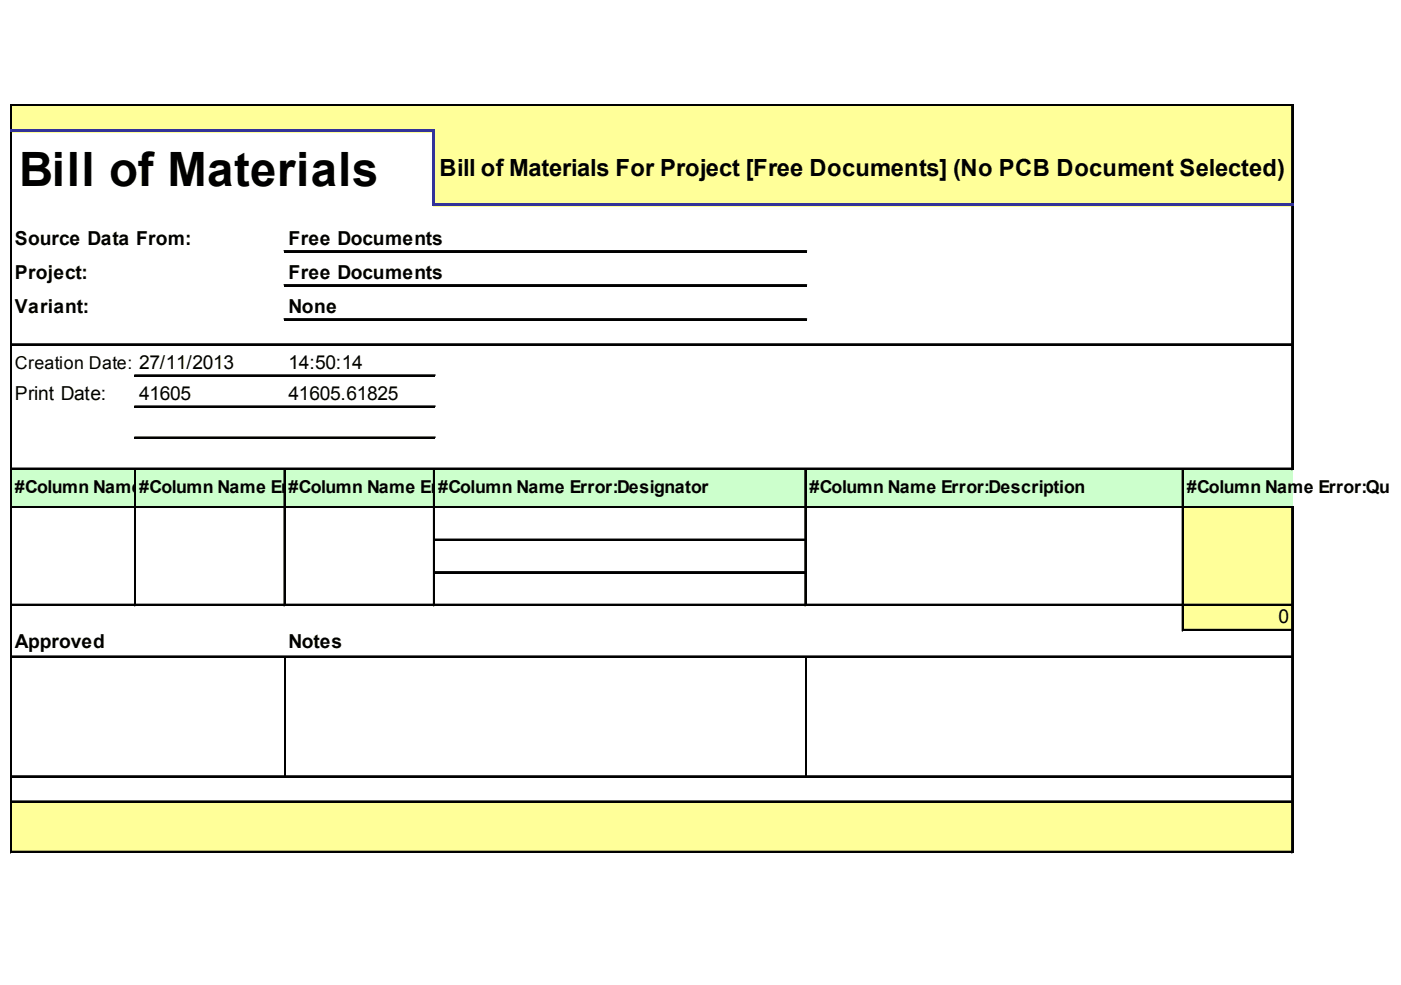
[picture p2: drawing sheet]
<svg xmlns="http://www.w3.org/2000/svg" width="289mm" height="203mm" viewBox="0 0 289 203" stroke-linecap="round" stroke-linejoin="round" font-family="sans-serif">
<defs><g id="words">
<text font-size="9.8" x="4" y="38.3">Bill of Materials</text>
<text font-size="4.9" x="90.6" y="36.3">Bill of Materials For Project [Free Documents] (No PCB Document Selected)</text>
<g font-size="4">
<text x="3.1" y="50.4">Source Data From:</text>
<text x="59.5" y="50.4">Free Documents</text>
<text x="3.1" y="57.5">Project:</text>
<text x="59.5" y="57.5">Free Documents</text>
<text x="3.1" y="64.5">Variant:</text>
<text x="59.5" y="64.5">None</text>
<text x="59.5" y="76.1">14:50:14</text>
<text x="3.1" y="82.5">Print Date:</text>
<text x="28.7" y="82.5">41605</text>
<text x="59.5" y="82.5">41605.61825</text>
<text x="263.7" y="128.6">0</text>
<text x="3.1" y="133.8">Approved</text>
<text x="59.5" y="133.8">Notes</text>
</g>
<g font-size="3.7">
<text x="3.1" y="76.1">Creation Date: 27/11/2013</text>
<text x="3.1" y="101.7">#Column Name#Errlumnotpme</text>
<text x="30.8" y="101.7">Coor:Fo NarintEr</text>
<text x="59.5" y="101.7">#Column Name Er</text>
<text x="59.5" y="101.7">ror:Comment</text>
<text x="90.3" y="101.7">#Column Name Error:Designator</text>
<text x="90.3" y="101.7">ror:LibRef</text>
<text x="166.9" y="101.7">#Column Name Error:Description</text>
<text x="244.7" y="101.7">#Column Name Error:Quan</text>
</g>
</g></defs>
<g fill="#ff9">
<path d="M2.4 21.8h264.3v5.5h-264.3z"/>
<path d="M89.4 27h177.3v15.6h-177.3z"/>
</g>
<path d="M2.4 96.6h264.3v8.2h-264.3z" fill="#cfc"/>
<g fill="#ff9">
<path d="M243.8 104.5h22.9v7.1h-22.9z"/>
<path d="M243.8 111.3h22.9v7h-22.9z"/>
<path d="M243.8 118h22.9v7h-22.9z"/>
<path d="M243.8 124.7h22.9v5.5h-22.9z"/>
<path d="M2.4 165.3h264.3v10.7h-264.3z"/>
</g>
<path d="M2.2 21.5v5.2M2.3 21.5v5.2M266.4 21.8v20.2M266.6 21.8v20.2" fill="none" stroke="#000" stroke-width=".31"/>
<path d="M89.1 27.3h.6v15.3h-.6z" fill="#339"/>
<g fill="none" stroke="#000" stroke-width=".31">
<path d="M2.2 27.3v148.7M2.3 27.3v148.7M2.5 21.5h264.2M2.5 21.7h264.2M266.4 42.6v54.3M266.6 42.6v54.3M27.8 96.9v28.1M27.9 96.9v28.1M58.6 96.9v28.1M58.8 96.9v28.1M89.4 96.9v28.1M89.6 96.9v28.1"/>
<path d="M166 96.9v28.1M166.2 96.9v28.1M243.8 96.9v33.3M244 96.9v33.3M266.4 104.8v71.2M266.6 104.8v71.2M58.8 135.7v24.4M166.2 135.7v24.4"/>
</g>
<g fill="#339">
<path d="M2.2 26.7h87.5v.6h-87.5z"/>
<path d="M89.7 42h177v.6h-177z"/>
</g>
<g fill="none" stroke="#000" stroke-width=".31">
<path d="M58.6 51.7h107.7M58.6 51.9h107.7M58.6 58.8h107.7M58.6 58.9h107.7M2.5 71h264.2M2.5 71.1h264.2M27.8 77.4h61.9M27.8 77.5h61.9M58.6 65.8h107.7M58.6 65.9h107.7M2.5 96.6h264.2M2.5 96.8h264.2"/>
<path d="M27.8 83.8h61.9M27.8 83.9h61.9M27.8 90.2h61.9M27.8 90.3h61.9M2.5 104.5h264.2M2.5 104.7h264.2M89.7 111.3h76.3M89.7 111.4h76.3M89.7 118h76.3M89.7 118.1h76.3M2.5 124.7h264.2M2.5 124.8h264.2"/>
<path d="M2.5 135.4h264.2M2.5 135.5h264.2M244.1 129.9h22.6M244.1 130h22.6M2.5 160.1h264.2M2.5 160.2h264.2M2.5 165.3h264.2M2.5 165.4h264.2M2.5 175.6h264.2M2.5 175.8h264.2"/>
</g>
<use href="#words"/>
</svg>
